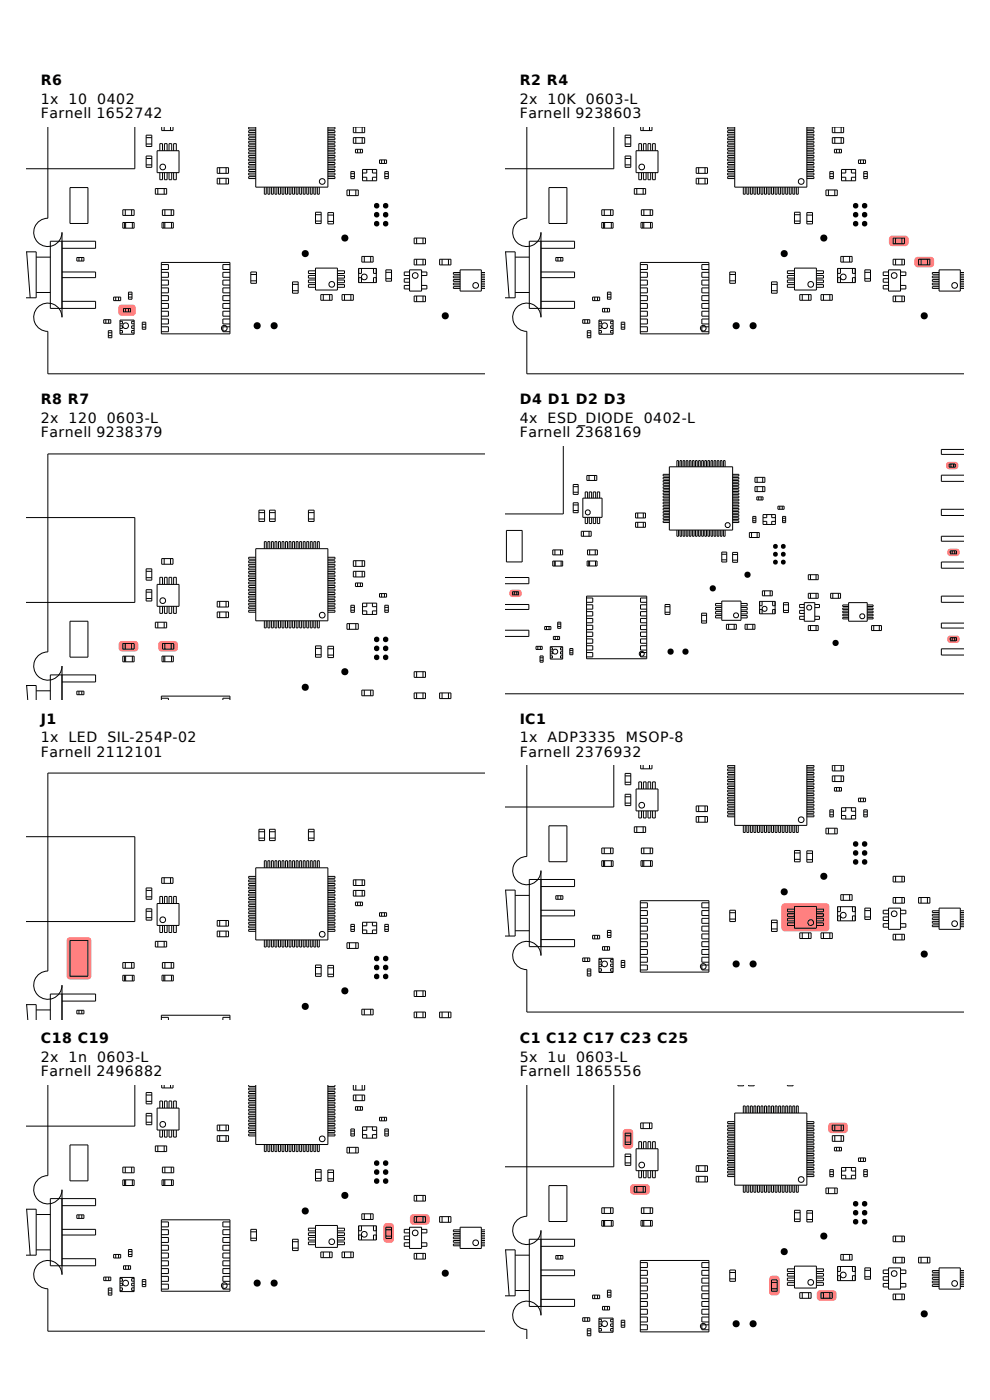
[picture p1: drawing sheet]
<svg xmlns="http://www.w3.org/2000/svg" width="210mm" height="297mm" viewBox="0 0 210 297" stroke-linecap="round" stroke-linejoin="round" font-family="sans-serif">
<defs><g id="words">
<g font-size="3">
<text x="8.7" y="18.1">R6</text>
<text x="8.7" y="22.1">1x</text>
<text x="14.6" y="22.1">10</text>
<text x="20.6" y="22.1">0402</text>
<text x="110.3" y="18.1">R2 R4</text>
<text x="110.3" y="22.1">2x</text>
<text x="116.2" y="22.1">10K 0603-L</text>
<text x="8.7" y="25.1">Farnell 1652742</text>
<text x="110.3" y="25.1">Farnell 9238603</text>
<text x="8.7" y="85.8">R8 R7</text>
<text x="8.7" y="89.8">2x</text>
<text x="14.6" y="89.8">120</text>
<text x="22.6" y="89.8">0603-L</text>
<text x="110.3" y="85.8">D4 D1 D2 D3</text>
<text x="110.3" y="89.8">4x</text>
<text x="116.2" y="89.8">ESD_DIODE</text>
<text x="136.6" y="89.8">0402-L</text>
<text x="8.7" y="92.8">Farnell 9238379</text>
<text x="110.3" y="92.8">Farnell 2368169</text>
<text x="8.7" y="153.5">J1</text>
<text x="110.3" y="153.5">IC1</text>
<text x="8.7" y="157.5">1x</text>
<text x="8.7" y="160.5">Farnell 2112101</text>
<text x="14.6" y="157.5">LED</text>
<text x="22.8" y="157.5">SIL-254P-02</text>
<text x="110.3" y="157.5">1x</text>
<text x="110.3" y="160.5">Farnell 2376932</text>
<text x="116.2" y="157.5">ADP3335</text>
<text x="132.8" y="157.5">MSOP-8</text>
<text x="8.7" y="221.2">C18 C19</text>
<text x="110.3" y="221.2">C1 C12 C17 C23 C25</text>
<text x="8.7" y="225.2">2x</text>
<text x="14.6" y="225.2">1n</text>
<text x="20.6" y="225.2">0603-L</text>
<text x="110.3" y="225.2">5x</text>
<text x="116.2" y="225.2">1u</text>
<text x="122.2" y="225.2">0603-L</text>
<text x="8.7" y="228.2">Farnell 2496882</text>
<text x="110.3" y="228.2">Farnell 1865556</text>
</g>
</g></defs>
<path d="M25.3 64.8l.5-.2h2.3a.75 .75 0 0 1 .7 .8v.9a.75 .75 0 0 1-.7 .7h-2.3a.75 .75 0 0 1-.7-.7v-.9z" fill="#ff8080"/>
<g fill="none" stroke="#000" stroke-width=".21">
<path d="M10.2 27.1v19.2a3 3 0 0 0-3 3 3 3 0 0 0 3 3 3 3 0 0 0 3-3v18a3 3 0 0 0-3-3 3 3 0 0 0-3 3 3 3 0 0 0 3 3v9h92.6M14.8 39.8h3.9v7.6h-3.9zM28.6 27.1v8.7h-23M31 29.2h1.2M31 28.7h1.2v2.4h-1.2zM31 33.1h1.2v2.4h-1.2zM31 30.6h1.2M31 33.6h1.2M31 35h1.2M33.3 32h4.7v4.6h-4.7zM33.9 32v-1.5h.6v1.5M33.9 36.6v1.5h.6v-1.5"/>
<path d="M34.3 27.1v.6h2.4v-.6M34.8 27.1v.6M34.9 36.6v1.5h.6v-1.5M34.9 32v-1.5h.6v1.5M35.9 36.6v1.5h.5v-1.5M35.9 32v-1.5h.5v1.5M36.2 27.1v.6M36.8 36.6v1.5h.6v-1.5M36.8 32v-1.5h.6v1.5M46.1 35.6h2.4v1.2h-2.4zM46.1 37.8h2.4v1.2h-2.4zM46.6 35.6v1.2"/>
<path d="M46.6 37.8v1.2M48 35.6v1.2M48 37.8v1.2M52.8 27.1v.3h1.5M54.3 27.1v12.6h15.3v-12.6M54.3 37.5h-1.5v.4h1.5M54.3 36.7h-1.5v.4h1.5M54.3 36h-1.5v.4h1.5M54.3 35.2h-1.5v.4h1.5M54.3 34.5h-1.5v.4h1.5M54.3 33.7h-1.5v.4h1.5M54.3 33h-1.5v.4h1.5"/>
<path d="M54.3 32.2h-1.5v.4h1.5M54.3 31.5h-1.5v.4h1.5M54.3 30.7h-1.5v.4h1.5M54.3 30h-1.5v.4h1.5M54.3 29.2h-1.5v.4h1.5M54.3 28.5h-1.5v.4h1.5M54.3 27.7h-1.5v.4h1.5M56.1 39.7v1.5h.4v-1.5M56.8 39.7v1.5h.4v-1.5M57.6 39.7v1.5h.4v-1.5M58.3 39.7v1.5h.4v-1.5M59.1 39.7v1.5h.4v-1.5"/>
<path d="M59.8 39.7v1.5h.4v-1.5M60.6 39.7v1.5h.4v-1.5M61.3 39.7v1.5h.4v-1.5M62.1 39.7v1.5h.4v-1.5M62.8 39.7v1.5h.4v-1.5M63.6 39.7v1.5h.4v-1.5M64.3 39.7v1.5h.4v-1.5M65.1 39.7v1.5h.4v-1.5M65.8 39.7v1.5h.4v-1.5M66.6 39.7v1.5h.4v-1.5M67.3 39.7v1.5h.4v-1.5M69.6 37.5h1.5v.4h-1.5"/>
<path d="M69.6 27.7h1.5v.4h-1.5M69.6 28.5h1.5v.4h-1.5M69.6 29.2h1.5v.4h-1.5M69.6 30h1.5v.4h-1.5M69.6 30.7h1.5v.4h-1.5M69.6 31.5h1.5v.4h-1.5M69.6 32.2h1.5v.4h-1.5M69.6 33h1.5v.4h-1.5M69.6 33.7h1.5v.4h-1.5M69.6 34.5h1.5v.4h-1.5M69.6 35.2h1.5v.4h-1.5M69.6 36h1.5v.4h-1.5"/>
<path d="M69.6 36.7h1.5v.4h-1.5M71.1 27.1v.3h-1.5M74.4 36.4h.8v1.5h-.8zM74.4 37.5h.8M74.4 36.9h.8M75 29.2h2.4v1.2h-2.4zM75 27.1v1.1h2.4v-1.1M75.4 31.7h1.5v.7h-1.5zM75.5 27.1v1.1M75.5 29.2v1.2M75.9 31.7v.7M76.5 31.7v.7"/>
<path d="M76.8 27.1v1.1M76.8 29.2v1.2M76.9 36h3v2.4h-3zM76.9 37.6h.9v.8M77.8 36v.7h-.9M79 36v.7h.9M79.9 37.6h-.9v.8M80.5 33.9h1.5v.8h-1.5zM81 33.9v.8M81.6 33.9v.8M81.6 36.4h.8v1.5h-.8zM81.6 37.5h.8"/>
<path d="M81.6 36.9h.8M5.6 53.4h2.1v9.8h-2.1M5.7 53.4l.7 9.8M7.7 54.6h3M13.2 57.7h7.1v1.2h-7.1M13.2 52.7h7.1v-1.5h-9.6v14.2h9.6v-1.5h-7.1M16.3 54.6h1.5v.8h-1.5zM16.8 54.6v.8M17.4 54.6v.8M26.1 47.2h2.4v1.2h-2.4zM26.1 44.5h2.4v1.2h-2.4zM26.4 47.2v1.2"/>
<path d="M26.6 44.5v1.2M26.7 47.2v1.2M27.9 44.5v1.2M28.1 47.2v1.2M33 40h2.4v1.2h-2.4zM33.5 40v1.2M34.2 57.8h1.5v1h-1.5M34.2 59.4h1.5v1.1h-1.5M34.2 55.7h14.6v15.1h-14.6zM34.2 56.1h1.5v1.1h-1.5M34.4 47.2h2.4v1.2h-2.4zM34.5 44.5h2.4v1.2h-2.4z"/>
<path d="M34.7 47.2v1.2M34.8 40v1.2M35 47.2v1.2M35 44.5v1.2M36.3 44.5v1.2M36.4 47.2v1.2M48.8 57.8h-1.5v1h1.5M48.8 59.4h-1.5v1.1h1.5M48.8 56.1h-1.5v1.1h1.5M53.2 57.7h1.2v2.4h-1.2zM53.2 58.2h1.2M53.2 59.6h1.2"/>
<path d="M62.1 59.8h1.2v2.4h-1.2zM66.9 45.6h1.2M66.9 46.9h1.2M66.9 45h1.2v2.4h-1.2zM66.9 56.9h4.7v4.6h-4.7zM66.9 57.5h-1.5v.5h1.5M66.9 58.4h-1.5v.6h1.5M66.9 59.4h-1.5v.6h1.5M69.6 45.1h1.2v2.4h-1.2zM69.6 47h1.2M69.6 45.6h1.2M71.6 57.5h1.5v.5h-1.5"/>
<path d="M71.6 58.4h1.5v.6h-1.5M71.6 59.4h1.5v.6h-1.5M73.6 40.3h2.4v1.2h-2.4zM74.1 40.3v1.2M75.5 40.3v1.2M76.1 58.9h.6v1.1M76.1 57h3.7v3h-3.7zM76.7 57v1h-.6M76.8 54.4h2.4v1.2h-2.4zM77.3 54.4v1.2M78.6 54.4v1.2M79.2 57v1h.6"/>
<path d="M79.8 58.9h-.6v1.1M81.9 57.3h1.2v2.4h-1.2zM81.9 59.1h1.2M81.9 57.8h1.2M86.9 57.3h2.5v4.5h-2.5zM86.9 59.1h-1.1v.8h1.1M86.9 57.7h-1.1v.8h1.1M87.9 50.5h2.4v1.2h-2.4zM87.9 55h2.4v1.2h-2.4zM88.4 50.5v1.2M88.4 55v1.2M89.4 57.7h1.2v.8h-1.2"/>
<path d="M89.7 50.5v1.2M89.7 55v1.2M93.3 55h2.4v1.2h-2.4zM93.8 55v1.2M95.1 55v1.2M97.6 57.3h4.5v4.5h-4.5zM97.6 59.3h-1.4v.4h1.4M97.6 58.6h-1.4v.3h1.4M97.6 57.8h-1.4v.4h1.4M102.1 59.7h.7M102.1 59.3h.7M102.1 58.9h.7"/>
<path d="M102.1 58.6h.7M102.1 58.2h.7M102.1 57.8h.7M7.7 62.1h3M22 67.8h1.5v.8h-1.5zM22.5 67.8v.8M23 70.6h.7M23 71.2h.7M23 70.2h.7v1.5h-.7zM23.1 67.8v.8M24.1 63h1.5v.8h-1.5zM24.6 63v.8"/>
<path d="M25.2 63v.8M25.5 67.9h3v3h-3zM25.5 68.2h.5v.5h-.5M25.5 69.1h.5v.6h-.5M25.5 70.1h.5v.5h-.5M26.2 65.4h1.5v.8h-1.5zM26.7 65.4v.8M27.3 63h.7M27.3 62h.7v1.5h-.7zM27.3 65.4v.8M27.3 62.4h.7M28.5 68.2h-.6v.5h.6"/>
<path d="M28.5 69.1h-.6v.6h.6M28.5 70.1h-.6v.5h.6M30.2 69.4h.7M30.2 68.8h.7M30.2 68.4h.7v1.5h-.7zM34.2 62.7h1.5v1.1h-1.5M34.2 69.3h1.5v1.1h-1.5M34.2 67.7h1.5v1h-1.5M34.2 66h1.5v1.1h-1.5M34.2 64.4h1.5v1h-1.5M34.2 61.1h1.5v1h-1.5M48.8 62.7h-1.5v1.1h1.5"/>
<path d="M48.8 69.3h-1.5v1.1h1.5M48.8 61.1h-1.5v1h1.5M48.8 64.4h-1.5v1h1.5M48.8 66h-1.5v1.1h1.5M48.8 67.7h-1.5v1h1.5M62.1 60.3h1.2M62.1 61.7h1.2M66.9 60.4h-1.5v.6h1.5M68.1 62.5h2.4v1.2h-2.4zM68.6 62.5v1.2M69.9 62.5v1.2M71.6 60.4h1.5v.6h-1.5"/>
<path d="M72.6 62.5h2.4v1.2h-2.4zM73.1 62.5v1.2M74.4 62.5v1.2M86.9 60.6h-1.1v.7h1.1M87.9 62.8h2.4v1.2h-2.4zM88.4 62.8v1.2M89.4 60.6h1.2v.7h-1.2M89.7 62.8v1.2M97.6 60.1h-1.4v.3h1.4M97.6 60.8h-1.4v.4h1.4M102.1 60.1h.7M102.1 61.2h.7"/>
<path d="M102.1 60.8h.7M102.1 60.4h.7"/>
<circle cx="34.5" cy="35.4" r=".6"/>
<circle cx="68.4" cy="38.5" r=".6"/>
<circle cx="77.3" cy="58.8" r=".6"/>
<circle cx="88.1" cy="58.5" r=".6"/>
<circle cx="26.6" cy="69.1" r=".6"/>
<circle cx="47.6" cy="69.6" r=".6"/>
<circle cx="70.4" cy="60.3" r=".6"/>
<circle cx="100.9" cy="60.6" r=".6"/>
</g>
<g fill="#000">
<circle cx="64.8" cy="53.8" r=".76"/>
<circle cx="73.2" cy="50.5" r=".76"/>
<circle cx="79.9" cy="45.6" r=".6"/>
<circle cx="79.9" cy="43.7" r=".6"/>
<circle cx="79.9" cy="47.5" r=".59"/>
<circle cx="81.8" cy="45.6" r=".6"/>
<circle cx="81.8" cy="43.7" r=".6"/>
<circle cx="81.8" cy="47.5" r=".59"/>
<circle cx="54.6" cy="69.1" r=".76"/>
<circle cx="58.2" cy="69.1" r=".76"/>
<circle cx="94.5" cy="67" r=".76"/>
</g>
<g fill="#ff8080">
<path d="M25.4 136.2l.5-.2h2.7a.75 .75 0 0 1 .8 .7v.8a.75 .75 0 0 1-.8 .7h-2.7a.75 .75 0 0 1-.7-.7v-.8z"/>
<path d="M33.8 136.2l.5-.2h2.7a.75 .75 0 0 1 .8 .7v.8a.75 .75 0 0 1-.8 .7h-2.7a.75 .75 0 0 1-.7-.7v-.8z"/>
</g>
<g fill="none" stroke="#000" stroke-width=".21">
<path d="M102.8 96.3h-92.6v42a3 3 0 0 0-3 3 3 3 0 0 0 3 3 3 3 0 0 0 3-3v7.3M5.6 109.8h23v18h-23M34.3 118.5h2.4v1.2h-2.4zM34.8 118.5v1.2M36.2 118.5v1.2M54.3 116.4h15.3v15.3h-15.3zM54.3 119.7h-1.5v.4h1.5M54.3 119h-1.5v.4h1.5M54.3 118.2h-1.5v.4h1.5M54.9 110.1h1.2M54.9 108.8h1.2M54.9 108.2h1.2v2.4h-1.2z"/>
<path d="M56.1 116.4v-1.5h.4v1.5M56.8 116.4v-1.5h.4v1.5M57.2 110.1h1.2M57.2 108.8h1.2M57.2 108.2h1.2v2.4h-1.2zM57.6 116.4v-1.5h.4v1.5M58.3 116.4v-1.5h.4v1.5M59.1 116.4v-1.5h.4v1.5M59.8 116.4v-1.5h.4v1.5M60.6 116.4v-1.5h.4v1.5M61.3 116.4v-1.5h.4v1.5M62.1 116.4v-1.5h.4v1.5"/>
<path d="M62.8 116.4v-1.5h.4v1.5M63.6 116.4v-1.5h.4v1.5M64.3 116.4v-1.5h.4v1.5M65.1 116.4v-1.5h.4v1.5M65.4 110.1h1.2M65.4 108.8h1.2M65.4 108.2h1.2v2.4h-1.2zM65.8 116.4v-1.5h.4v1.5M66.6 116.4v-1.5h.4v1.5M67.3 116.4v-1.5h.4v1.5M69.6 118.2h1.5v.4h-1.5M69.6 119h1.5v.4h-1.5"/>
<path d="M69.6 119.7h1.5v.4h-1.5M75 119h2.4v1.2h-2.4zM75.5 119v1.2M76.8 119v1.2M14.8 131.8h3.9v7.6h-3.9zM26.1 139.2h2.4v1.2h-2.4zM26.1 136.5h2.4v1.2h-2.4zM26.4 139.2v1.2M26.6 136.5v1.2M26.7 139.2v1.2M27.9 136.5v1.2M28.1 139.2v1.2"/>
<path d="M31 121.2h1.2M31 120.7h1.2v2.4h-1.2zM31 125.1h1.2v2.4h-1.2zM31 122.6h1.2M31 125.6h1.2M31 127h1.2M33 132h2.4v1.2h-2.4zM33.3 124h4.7v4.6h-4.7zM33.5 132v1.2M33.9 124v-1.5h.6v1.5M33.9 128.6v1.5h.6v-1.5M34.4 139.2h2.4v1.2h-2.4z"/>
<path d="M34.5 136.5h2.4v1.2h-2.4zM34.7 139.2v1.2M34.8 132v1.2M34.9 128.6v1.5h.6v-1.5M34.9 124v-1.5h.6v1.5M35 139.2v1.2M35 136.5v1.2M35.9 128.6v1.5h.5v-1.5M35.9 124v-1.5h.5v1.5M36.3 136.5v1.2M36.4 139.2v1.2M36.8 128.6v1.5h.6v-1.5"/>
<path d="M36.8 124v-1.5h.6v1.5M46.1 127.6h2.4v1.2h-2.4zM46.1 129.8h2.4v1.2h-2.4zM46.6 127.6v1.2M46.6 129.8v1.2M48 127.6v1.2M48 129.8v1.2M54.3 129.5h-1.5v.4h1.5M54.3 128.7h-1.5v.4h1.5M54.3 128h-1.5v.4h1.5M54.3 127.2h-1.5v.4h1.5M54.3 126.5h-1.5v.4h1.5"/>
<path d="M54.3 125.7h-1.5v.4h1.5M54.3 125h-1.5v.4h1.5M54.3 124.2h-1.5v.4h1.5M54.3 123.5h-1.5v.4h1.5M54.3 122.7h-1.5v.4h1.5M54.3 122h-1.5v.4h1.5M54.3 121.2h-1.5v.4h1.5M54.3 120.5h-1.5v.4h1.5M56.1 131.7v1.5h.4v-1.5M56.8 131.7v1.5h.4v-1.5M57.6 131.7v1.5h.4v-1.5M58.3 131.7v1.5h.4v-1.5"/>
<path d="M59.1 131.7v1.5h.4v-1.5M59.8 131.7v1.5h.4v-1.5M60.6 131.7v1.5h.4v-1.5M61.3 131.7v1.5h.4v-1.5M62.1 131.7v1.5h.4v-1.5M62.8 131.7v1.5h.4v-1.5M63.6 131.7v1.5h.4v-1.5M64.3 131.7v1.5h.4v-1.5M65.1 131.7v1.5h.4v-1.5M65.8 131.7v1.5h.4v-1.5M66.6 131.7v1.5h.4v-1.5M66.9 137.6h1.2"/>
<path d="M66.9 138.9h1.2M66.9 137h1.2v2.4h-1.2zM67.3 131.7v1.5h.4v-1.5M69.6 137.1h1.2v2.4h-1.2zM69.6 129.5h1.5v.4h-1.5M69.6 120.5h1.5v.4h-1.5M69.6 121.2h1.5v.4h-1.5M69.6 122h1.5v.4h-1.5M69.6 122.7h1.5v.4h-1.5M69.6 123.5h1.5v.4h-1.5M69.6 124.2h1.5v.4h-1.5M69.6 125h1.5v.4h-1.5"/>
<path d="M69.6 125.7h1.5v.4h-1.5M69.6 126.5h1.5v.4h-1.5M69.6 127.2h1.5v.4h-1.5M69.6 128h1.5v.4h-1.5M69.6 128.7h1.5v.4h-1.5M69.6 139h1.2M69.6 137.6h1.2M73.6 132.3h2.4v1.2h-2.4zM74.1 132.3v1.2M74.4 129.5h.8M74.4 128.4h.8v1.5h-.8zM74.4 128.9h.8"/>
<path d="M75 121.2h2.4v1.2h-2.4zM75.4 123.7h1.5v.7h-1.5zM75.5 121.2v1.2M75.5 132.3v1.2M75.9 123.7v.7M76.5 123.7v.7M76.8 121.2v1.2M76.9 128h3v2.4h-3zM76.9 129.6h.9v.8M77.8 128v.7h-.9M79 128v.7h.9M79.9 129.6h-.9v.8"/>
<path d="M80.5 125.9h1.5v.8h-1.5zM81 125.9v.8M81.6 125.9v.8M81.6 129.5h.8M81.6 128.4h.8v1.5h-.8zM81.6 128.9h.8M5.6 145.4h2.1v3.2M5.7 145.4l.2 3.2M7.7 146.6h3M13.2 144.7h7.1v-1.5h-9.6v5.4M16.3 146.6h1.5v.8h-1.5zM16.8 146.6v.8"/>
<path d="M17.4 146.6v.8M34.2 148.6v-.9h14.6v.9M34.2 148.1h1.5v.5M48.8 148.1h-1.5v.5M76.8 146.4h2.4v1.2h-2.4zM77.3 146.4v1.2M78.6 146.4v1.2M87.9 142.5h2.4v1.2h-2.4zM87.9 147h2.4v1.2h-2.4zM88.4 142.5v1.2M88.4 147v1.2M89.7 142.5v1.2"/>
<path d="M89.7 147v1.2M93.3 147h2.4v1.2h-2.4zM93.8 147v1.2M95.1 147v1.2"/>
<circle cx="34.5" cy="127.4" r=".6"/>
<circle cx="68.4" cy="130.5" r=".6"/>
</g>
<g fill="#000">
<circle cx="79.9" cy="135.7" r=".6"/>
<circle cx="79.9" cy="137.6" r=".6"/>
<circle cx="79.9" cy="139.5" r=".6"/>
<circle cx="81.8" cy="135.7" r=".6"/>
<circle cx="81.8" cy="137.6" r=".6"/>
<circle cx="81.8" cy="139.5" r=".6"/>
<circle cx="64.8" cy="145.8" r=".76"/>
<circle cx="73.2" cy="142.5" r=".76"/>
</g>
<path d="M14.3 199l.6-.2h3.7a.75 .75 0 0 1 .8 .8v7.5a.75 .75 0 0 1-.8 .7h-3.7a.75 .75 0 0 1-.8-.7v-7.5z" fill="#ff8080"/>
<g fill="none" stroke="#000" stroke-width=".21">
<path d="M5.6 177.5h23v18h-23M54.9 177.8h1.2M54.9 176.5h1.2M54.9 175.9h1.2v2.4h-1.2zM57.2 177.8h1.2M57.2 176.5h1.2M57.2 175.9h1.2v2.4h-1.2zM65.4 177.8h1.2M65.4 176.5h1.2M65.4 175.9h1.2v2.4h-1.2zM102.8 164h-92.6v42a3 3 0 0 0-3 3 3 3 0 0 0 3 3 3 3 0 0 0 3-3v7.3M14.8 199.5h3.9v7.6h-3.9z"/>
<path d="M31 188.9h1.2M31 188.4h1.2v2.4h-1.2zM31 192.8h1.2v2.4h-1.2zM31 190.3h1.2M31 193.3h1.2M31 194.7h1.2M33 199.7h2.4v1.2h-2.4zM33.3 191.7h4.7v4.6h-4.7zM33.5 199.7v1.2M33.9 191.7v-1.5h.6v1.5M33.9 196.3v1.5h.6v-1.5M34.3 186.2h2.4v1.2h-2.4z"/>
<path d="M34.8 186.2v1.2M34.8 199.7v1.2M34.9 196.3v1.5h.6v-1.5M34.9 191.7v-1.5h.6v1.5M35.9 196.3v1.5h.5v-1.5M35.9 191.7v-1.5h.5v1.5M36.2 186.2v1.2M36.8 196.3v1.5h.6v-1.5M36.8 191.7v-1.5h.6v1.5M46.1 195.3h2.4v1.2h-2.4zM46.1 197.5h2.4v1.3h-2.4zM46.6 195.3v1.2"/>
<path d="M46.6 197.5v1.3M48 195.3v1.2M48 197.5v1.3M54.3 184.1h15.3v15.3h-15.3zM54.3 197.2h-1.5v.4h1.5M54.3 196.4h-1.5v.5h1.5M54.3 195.7h-1.5v.4h1.5M54.3 194.9h-1.5v.5h1.5M54.3 194.2h-1.5v.4h1.5M54.3 193.4h-1.5v.5h1.5M54.3 192.7h-1.5v.4h1.5M54.3 191.9h-1.5v.5h1.5"/>
<path d="M54.3 191.2h-1.5v.4h1.5M54.3 190.4h-1.5v.5h1.5M54.3 189.7h-1.5v.4h1.5M54.3 188.9h-1.5v.5h1.5M54.3 188.2h-1.5v.4h1.5M54.3 187.4h-1.5v.5h1.5M54.3 186.7h-1.5v.4h1.5M54.3 185.9h-1.5v.5h1.5M56.1 199.4v1.5h.4v-1.5M56.1 184.1v-1.5h.4v1.5M56.8 199.4v1.5h.4v-1.5M56.8 184.1v-1.5h.4v1.5"/>
<path d="M57.6 199.4v1.5h.4v-1.5M57.6 184.1v-1.5h.4v1.5M58.3 199.4v1.5h.4v-1.5M58.3 184.1v-1.5h.4v1.5M59.1 199.4v1.5h.4v-1.5M59.1 184.1v-1.5h.4v1.5M59.8 199.4v1.5h.4v-1.5M59.8 184.1v-1.5h.4v1.5M60.6 199.4v1.5h.4v-1.5M60.6 184.1v-1.5h.4v1.5M61.3 199.4v1.5h.4v-1.5M61.3 184.1v-1.5h.4v1.5"/>
<path d="M62.1 199.4v1.5h.4v-1.5M62.1 184.1v-1.5h.4v1.5M62.8 199.4v1.5h.4v-1.5M62.8 184.1v-1.5h.4v1.5M63.6 199.4v1.5h.4v-1.5M63.6 184.1v-1.5h.4v1.5M64.3 199.4v1.5h.4v-1.5M64.3 184.1v-1.5h.4v1.5M65.1 199.4v1.5h.4v-1.5M65.1 184.1v-1.5h.4v1.5M65.8 199.4v1.5h.4v-1.5M65.8 184.1v-1.5h.4v1.5"/>
<path d="M66.6 199.4v1.5h.4v-1.5M66.6 184.1v-1.5h.4v1.5M67.3 199.4v1.5h.4v-1.5M67.3 184.1v-1.5h.4v1.5M69.6 197.2h1.5v.4h-1.5M69.6 185.9h1.5v.5h-1.5M69.6 186.7h1.5v.4h-1.5M69.6 187.4h1.5v.5h-1.5M69.6 188.2h1.5v.4h-1.5M69.6 188.9h1.5v.5h-1.5M69.6 189.7h1.5v.4h-1.5M69.6 190.4h1.5v.5h-1.5"/>
<path d="M69.6 191.2h1.5v.4h-1.5M69.6 191.9h1.5v.5h-1.5M69.6 192.7h1.5v.4h-1.5M69.6 193.4h1.5v.5h-1.5M69.6 194.2h1.5v.4h-1.5M69.6 194.9h1.5v.5h-1.5M69.6 195.7h1.5v.4h-1.5M69.6 196.4h1.5v.5h-1.5M74.4 196.1h.8v1.5h-.8zM74.4 197.2h.8M74.4 196.6h.8M75 186.7h2.4v1.2h-2.4z"/>
<path d="M75 188.9h2.4v1.2h-2.4zM75.4 191.4h1.5v.7h-1.5zM75.5 186.7v1.2M75.5 188.9v1.2M75.9 191.4v.7M76.5 191.4v.7M76.8 186.7v1.2M76.8 188.9v1.2M76.9 195.7h3v2.4h-3zM76.9 197.3h.9v.8M77.8 195.7v.7h-.9M79 195.7v.7h.9"/>
<path d="M79.9 197.3h-.9v.8M80.5 193.6h1.5v.8h-1.5zM81 193.6v.8M81.6 193.6v.8M81.6 196.1h.8v1.5h-.8zM81.6 197.2h.8M81.6 196.6h.8M5.6 213.2h2.1v3.1M5.7 213.2l.2 3.1M7.7 214.3h3M13.2 212.4h7.1v-1.5h-9.6v5.4M16.3 214.4h1.5v.7h-1.5z"/>
<path d="M16.8 214.4v.7M17.4 214.4v.7M26.1 206.9h2.4v1.2h-2.4zM26.1 204.2h2.4v1.2h-2.4zM26.4 206.9v1.2M26.6 204.2v1.2M26.7 206.9v1.2M27.9 204.2v1.2M28.1 206.9v1.2M34.2 216.3v-.9h14.6v.9M34.2 215.9h1.5v.4M34.4 206.9h2.4v1.2h-2.4z"/>
<path d="M34.5 204.2h2.4v1.2h-2.4zM34.7 206.9v1.2M35 206.9v1.2M35 204.2v1.2M36.3 204.2v1.2M36.4 206.9v1.2M48.8 215.9h-1.5v.4M66.9 205.3h1.2M66.9 206.6h1.2M66.9 204.8h1.2v2.4h-1.2zM69.6 204.8h1.2v2.4h-1.2zM69.6 206.7h1.2"/>
<path d="M69.6 205.4h1.2M73.6 200h2.4v1.2h-2.4zM74.1 200v1.2M75.5 200v1.2M76.8 214.1h2.4v1.2h-2.4zM77.3 214.1v1.2M78.6 214.1v1.2M87.9 210.2h2.4v1.2h-2.4zM87.9 214.7h2.4v1.2h-2.4zM88.4 210.2v1.2M88.4 214.7v1.2M89.7 210.2v1.2"/>
<path d="M89.7 214.7v1.2M93.3 214.7h2.4v1.2h-2.4zM93.8 214.7v1.2M95.1 214.7v1.2"/>
<circle cx="34.5" cy="195.2" r=".6"/>
<circle cx="68.4" cy="198.2" r=".6"/>
</g>
<g fill="#000">
<circle cx="64.8" cy="213.5" r=".76"/>
<circle cx="73.2" cy="210.2" r=".76"/>
<circle cx="79.9" cy="207.2" r=".6"/>
<circle cx="79.9" cy="205.3" r=".6"/>
<circle cx="79.9" cy="203.4" r=".6"/>
<circle cx="81.8" cy="205.3" r=".6"/>
<circle cx="81.8" cy="207.2" r=".6"/>
<circle cx="81.8" cy="203.4" r=".6"/>
</g>
<g fill="#ff8080">
<path d="M87.2 257.8l.5-.2h2.7a.75 .75 0 0 1 .8 .8v.7a.75 .75 0 0 1-.8 .8h-2.7a.75 .75 0 0 1-.7-.8v-.7z"/>
<path d="M81.6 259.7a1.45 1.45 0 0 1 1.9 .2l.1 3a.75 .75 0 0 1-.8 .8h-.7a.75 .75 0 0 1-.8-.8v-2.7z"/>
</g>
<g fill="none" stroke="#000" stroke-width=".21">
<path d="M10.2 230.2v19.2a3 3 0 0 0-3 3 3 3 0 0 0 3 3 3 3 0 0 0 3-3v18a3 3 0 0 0-3-3 3 3 0 0 0-3 3 3 3 0 0 0 3 3v9h92.6M28.6 230.2v8.7h-23M31 232.3h1.2M31 231.8h1.2v2.4h-1.2zM31 236.2h1.2v2.4h-1.2zM31 233.7h1.2M31 236.8h1.2M31 238.1h1.2M33.3 235.1h4.7v4.7h-4.7zM33.9 235.1v-1.5h.6v1.5M33.9 239.8v1.5h.6v-1.5M34.3 230.2v.6h2.4v-.6"/>
<path d="M34.8 230.2v.6M34.9 239.8v1.5h.6v-1.5M34.9 235.1v-1.5h.6v1.5M35.9 239.8v1.5h.5v-1.5M35.9 235.1v-1.5h.5v1.5M36.2 230.2v.6M36.8 239.8v1.5h.6v-1.5M36.8 235.1v-1.5h.6v1.5M46.1 238.7h2.4v1.2h-2.4zM46.6 238.7v1.2M48 238.7v1.2M52.8 230.2v.3h1.5"/>
<path d="M54.3 230.2v12.6h15.3v-12.6M54.3 239.9h-1.5v.4h1.5M54.3 239.1h-1.5v.4h1.5M54.3 238.4h-1.5v.4h1.5M54.3 237.6h-1.5v.4h1.5M54.3 236.9h-1.5v.4h1.5M54.3 236.1h-1.5v.4h1.5M54.3 235.4h-1.5v.4h1.5M54.3 234.6h-1.5v.4h1.5M54.3 233.9h-1.5v.4h1.5M54.3 233.1h-1.5v.4h1.5M54.3 232.4h-1.5v.4h1.5"/>
<path d="M54.3 231.6h-1.5v.4h1.5M54.3 230.9h-1.5v.4h1.5M69.6 230.9h1.5v.4h-1.5M69.6 231.6h1.5v.4h-1.5M69.6 232.4h1.5v.4h-1.5M69.6 233.1h1.5v.4h-1.5M69.6 233.9h1.5v.4h-1.5M69.6 234.6h1.5v.4h-1.5M69.6 235.4h1.5v.4h-1.5M69.6 236.1h1.5v.4h-1.5M69.6 236.9h1.5v.4h-1.5M69.6 237.6h1.5v.4h-1.5"/>
<path d="M69.6 238.4h1.5v.4h-1.5M69.6 239.1h1.5v.4h-1.5M69.6 239.9h1.5v.4h-1.5M71.1 230.2v.3h-1.5M74.4 239.5h.8v1.5h-.8zM74.4 240h.8M75 232.3h2.4v1.2h-2.4zM75 230.2v1.1h2.4v-1.1M75.4 234.8h1.5v.8h-1.5zM75.5 230.2v1.1M75.5 232.3v1.2M75.9 234.8v.8"/>
<path d="M76.5 234.8v.8M76.8 230.2v1.1M76.8 232.3v1.2M76.9 239.1h3v2.4h-3zM77.8 239.1v.7h-.9M79 239.1v.7h.9M80.5 237.1h1.5v.7h-1.5zM81 237.1v.7M81.6 237.1v.7M81.6 239.5h.8v1.5h-.8zM81.6 240h.8M5.6 256.6h2.1v9.7h-2.1"/>
<path d="M5.7 256.6l.7 9.7M7.7 257.7h3M13.2 255.8h7.1v-1.5h-9.6v14.3h9.6v-1.5h-7.1M14.8 242.9h3.9v7.6h-3.9zM16.3 257.8h1.5v.7h-1.5zM16.8 257.8v.7M17.4 257.8v.7M26.1 250.3h2.4v1.2h-2.4zM26.1 247.6h2.4v1.2h-2.4zM26.4 250.3v1.2M26.6 247.6v1.2M26.7 250.3v1.2"/>
<path d="M27.9 247.6v1.2M28.1 250.3v1.2M33 243.1h2.4v1.2h-2.4zM33.5 243.1v1.2M34.2 258.8h14.6v15.2h-14.6zM34.2 259.3h1.5v1h-1.5M34.4 250.3h2.4v1.2h-2.4zM34.5 247.6h2.4v1.2h-2.4zM34.7 250.3v1.2M34.8 243.1v1.2M35 250.3v1.2M35 247.6v1.2"/>
<path d="M36.3 247.6v1.2M36.4 250.3v1.2M46.1 241h2.4v1.2h-2.4zM46.6 241v1.2M48 241v1.2M48.8 259.3h-1.5v1h1.5M54.3 240.6h-1.5v.4h1.5M56.1 242.8v1.5h.4v-1.5M56.8 242.8v1.5h.4v-1.5M57.6 242.8v1.5h.4v-1.5M58.3 242.8v1.5h.4v-1.5M59.1 242.8v1.5h.4v-1.5"/>
<path d="M59.8 242.8v1.5h.4v-1.5M60.6 242.8v1.5h.4v-1.5M61.3 242.8v1.5h.4v-1.5M62.1 242.8v1.5h.4v-1.5M62.8 242.8v1.5h.4v-1.5M63.6 242.8v1.5h.4v-1.5M64.3 242.8v1.5h.4v-1.5M65.1 242.8v1.5h.4v-1.5M65.8 242.8v1.5h.4v-1.5M66.6 242.8v1.5h.4v-1.5M66.9 248.7h1.2M66.9 250h1.2"/>
<path d="M66.9 248.2h1.2v2.4h-1.2zM67.3 242.8v1.5h.4v-1.5M69.6 248.2h1.2v2.4h-1.2zM69.6 240.6h1.5v.4h-1.5M69.6 250.1h1.2M69.6 248.8h1.2M73.6 243.4h2.4v1.2h-2.4zM74.1 243.4v1.2M74.4 240.6h.8M75.5 243.4v1.2M76.8 257.5h2.4v1.2h-2.4zM76.9 240.7h.9v.8"/>
<path d="M77.3 257.5v1.2M78.6 257.5v1.2M79.9 240.7h-.9v.8M81.6 240.6h.8M87.9 253.6h2.4v1.2h-2.4zM87.9 258.1h2.4v1.2h-2.4zM88.4 253.6v1.2M88.4 258.1v1.2M89.7 253.6v1.2M89.7 258.1v1.2M93.3 258.1h2.4v1.2h-2.4zM93.8 258.1v1.2"/>
<path d="M95.1 258.1v1.2M7.7 265.2h3M13.2 260.8h7.1v1.2h-7.1M22 271h1.5v.7h-1.5zM22.5 271v.7M23 273.7h.7M23 274.3h.7M23 273.3h.7v1.5h-.7zM23.1 271v.7M24.1 266.2h1.5v.7h-1.5zM24.6 266.2v.7M25.2 266.2v.7"/>
<path d="M25.5 271h3v3h-3zM25.5 271.3h.5v.5h-.5M25.5 272.3h.5v.5h-.5M25.5 273.2h.5v.6h-.5M26.2 268.6h1.5v.7h-1.5zM26.7 268.6v.7M27.3 266.2h.7M27.3 265.1h.7v1.5h-.7zM27.3 268.6v.7M27.3 265.6h.7M28.5 271.3h-.6v.5h.6M28.5 272.3h-.6v.5h.6"/>
<path d="M28.5 273.2h-.6v.6h.6M30.2 272.5h.7M30.2 271.9h.7M30.2 271.5h.7v1.5h-.7zM34.2 260.9h1.5v1.1h-1.5M34.2 265.9h1.5v1h-1.5M34.2 262.6h1.5v1h-1.5M34.2 272.5h1.5v1h-1.5M34.2 270.8h1.5v1.1h-1.5M34.2 269.2h1.5v1h-1.5M34.2 267.5h1.5v1.1h-1.5M34.2 264.2h1.5v1.1h-1.5"/>
<path d="M48.8 260.9h-1.5v1.1h1.5M48.8 265.9h-1.5v1h1.5M48.8 262.6h-1.5v1h1.5M48.8 272.5h-1.5v1h1.5M48.8 264.2h-1.5v1.1h1.5M48.8 267.5h-1.5v1.1h1.5M48.8 269.2h-1.5v1h1.5M48.8 270.8h-1.5v1.1h1.5M53.2 260.8h1.2v2.4h-1.2zM53.2 261.4h1.2M53.2 262.7h1.2M62.1 262.9h1.2v2.4h-1.2z"/>
<path d="M62.1 263.5h1.2M62.1 264.8h1.2M66.9 260h4.7v4.7h-4.7zM66.9 263.5h-1.5v.6h1.5M66.9 260.6h-1.5v.6h1.5M66.9 261.6h-1.5v.5h1.5M66.9 262.5h-1.5v.6h1.5M68.1 265.6h2.4v1.2h-2.4zM68.6 265.6v1.2M69.9 265.6v1.2M71.6 260.6h1.5v.6h-1.5M71.6 261.6h1.5v.5h-1.5"/>
<path d="M71.6 262.5h1.5v.6h-1.5M71.6 263.5h1.5v.6h-1.5M72.6 265.6h2.4v1.2h-2.4zM73.1 265.6v1.2M74.4 265.6v1.2M76.1 262h.6v1.1M76.1 260.1h3.7v3h-3.7zM76.7 260.1v1h-.6M79.2 260.1v1h.6M79.8 262h-.6v1.1M81.9 260.4h1.2v2.4h-1.2zM81.9 262.3h1.2"/>
<path d="M81.9 260.9h1.2M86.9 260.4h2.5v4.5h-2.5zM86.9 262.3h-1.1v.7h1.1M86.9 260.8h-1.1v.8h1.1M86.9 263.7h-1.1v.7h1.1M87.9 265.9h2.4v1.2h-2.4zM88.4 265.9v1.2M89.4 260.8h1.2v.8h-1.2M89.4 263.7h1.2v.7h-1.2M89.7 265.9v1.2M97.6 260.4h4.5v4.5h-4.5zM97.6 262.4h-1.4v.4h1.4"/>
<path d="M97.6 263.9h-1.4v.4h1.4M97.6 263.2h-1.4v.4h1.4M97.6 261.7h-1.4v.4h1.4M97.6 260.9h-1.4v.4h1.4M102.1 262.8h.7M102.1 264.3h.7M102.1 263.9h.7M102.1 263.6h.7M102.1 263.2h.7M102.1 262.4h.7M102.1 262.1h.7M102.1 261.7h.7"/>
<path d="M102.1 261.3h.7M102.1 260.9h.7"/>
<circle cx="34.5" cy="238.6" r=".6"/>
<circle cx="68.4" cy="241.6" r=".6"/>
<circle cx="26.6" cy="272.2" r=".6"/>
<circle cx="47.6" cy="272.8" r=".6"/>
<circle cx="70.4" cy="263.5" r=".6"/>
<circle cx="77.3" cy="261.9" r=".6"/>
<circle cx="88.1" cy="261.6" r=".6"/>
<circle cx="100.9" cy="263.7" r=".6"/>
</g>
<g fill="#000">
<circle cx="64.8" cy="256.9" r=".76"/>
<circle cx="73.2" cy="253.6" r=".76"/>
<circle cx="79.9" cy="250.6" r=".6"/>
<circle cx="79.9" cy="248.7" r=".6"/>
<circle cx="79.9" cy="246.8" r=".6"/>
<circle cx="81.8" cy="250.6" r=".6"/>
<circle cx="81.8" cy="248.7" r=".6"/>
<circle cx="81.8" cy="246.8" r=".6"/>
<circle cx="54.6" cy="272.2" r=".76"/>
<circle cx="58.2" cy="272.2" r=".76"/>
<circle cx="94.5" cy="270.1" r=".76"/>
</g>
<g fill="#ff8080">
<path d="M188.8 50.2l.5-.2h2.7a.75 .75 0 0 1 .8 .7v.8a.75 .75 0 0 1-.8 .7h-2.7a.75 .75 0 0 1-.7-.7v-.8z"/>
<path d="M194.2 54.7l.5-.2h2.7a.75 .75 0 0 1 .8 .7v.8a.75 .75 0 0 1-.8 .7h-2.7a.75 .75 0 0 1-.7-.7v-.8z"/>
</g>
<g fill="none" stroke="#000" stroke-width=".21">
<path d="M111.8 27.1v19.2a3 3 0 0 0-3 3 3 3 0 0 0 3 3 3 3 0 0 0 3-3v18a3 3 0 0 0-3-3 3 3 0 0 0-3 3 3 3 0 0 0 3 3v9h92.6M116.5 39.8h3.8v7.6h-3.8zM130.2 27.1v8.7h-23M132.6 29.2h1.2M132.6 28.7h1.2v2.4h-1.2zM132.6 33.1h1.2v2.4h-1.2zM132.6 30.6h1.2M132.6 33.6h1.2M132.6 35h1.2M134.9 32h4.7v4.6h-4.7zM135.5 32v-1.5h.6v1.5M135.5 36.6v1.5h.6v-1.5"/>
<path d="M135.9 27.1v.6h2.4v-.6M136.4 27.1v.6M136.5 36.6v1.5h.6v-1.5M136.5 32v-1.5h.6v1.5M137.5 36.6v1.5h.5v-1.5M137.5 32v-1.5h.5v1.5M137.8 27.1v.6M138.4 36.6v1.5h.6v-1.5M138.4 32v-1.5h.6v1.5M147.7 35.6h2.4v1.2h-2.4zM147.7 37.8h2.4v1.2h-2.4zM148.2 35.6v1.2"/>
<path d="M148.2 37.8v1.2M149.6 35.6v1.2M149.6 37.8v1.2M154.4 27.1v.3h1.5M155.9 27.1v12.6h15.3v-12.6M155.9 37.5h-1.5v.4h1.5M155.9 36.7h-1.5v.4h1.5M155.9 36h-1.5v.4h1.5M155.9 35.2h-1.5v.4h1.5M155.9 34.5h-1.5v.4h1.5M155.9 33.7h-1.5v.4h1.5M155.9 33h-1.5v.4h1.5"/>
<path d="M155.9 32.2h-1.5v.4h1.5M155.9 31.5h-1.5v.4h1.5M155.9 30.7h-1.5v.4h1.5M155.9 30h-1.5v.4h1.5M155.9 29.2h-1.5v.4h1.5M155.9 28.5h-1.5v.4h1.5M155.9 27.7h-1.5v.4h1.5M157.7 39.7v1.5h.4v-1.5M158.4 39.7v1.5h.4v-1.5M159.2 39.7v1.5h.4v-1.5M159.9 39.7v1.5h.4v-1.5M160.7 39.7v1.5h.4v-1.5"/>
<path d="M161.4 39.7v1.5h.4v-1.5M162.2 39.7v1.5h.4v-1.5M162.9 39.7v1.5h.4v-1.5M163.7 39.7v1.5h.4v-1.5M164.4 39.7v1.5h.4v-1.5M165.2 39.7v1.5h.4v-1.5M165.9 39.7v1.5h.4v-1.5M166.7 39.7v1.5h.4v-1.5M167.4 39.7v1.5h.4v-1.5M168.2 39.7v1.5h.4v-1.5M168.9 39.7v1.5h.4v-1.5M171.2 37.5h1.5v.4h-1.5"/>
<path d="M171.2 27.7h1.5v.4h-1.5M171.2 28.5h1.5v.4h-1.5M171.2 29.2h1.5v.4h-1.5M171.2 30h1.5v.4h-1.5M171.2 30.7h1.5v.4h-1.5M171.2 31.5h1.5v.4h-1.5M171.2 32.2h1.5v.4h-1.5M171.2 33h1.5v.4h-1.5M171.2 33.7h1.5v.4h-1.5M171.2 34.5h1.5v.4h-1.5M171.2 35.2h1.5v.4h-1.5M171.2 36h1.5v.4h-1.5"/>
<path d="M171.2 36.7h1.5v.4h-1.5M172.7 27.1v.3h-1.5M176 36.4h.8v1.5h-.8zM176 37.5h.8M176 36.9h.8M176.6 29.2h2.4v1.2h-2.4zM176.6 27.1v1.1h2.4v-1.1M177 31.7h1.5v.7h-1.5zM177.1 27.1v1.1M177.1 29.2v1.2M177.5 31.7v.7M178.1 31.7v.7"/>
<path d="M178.4 27.1v1.1M178.4 29.2v1.2M178.5 36h3v2.4h-3zM178.5 37.6h.9v.8M179.4 36v.7h-.9M180.6 36v.7h.9M181.5 37.6h-.9v.8M182.1 33.9h1.5v.8h-1.5zM182.6 33.9v.8M183.2 33.9v.8M183.2 36.4h.8v1.5h-.8zM183.2 37.5h.8"/>
<path d="M183.2 36.9h.8M107.2 53.4h2.1v9.8h-2.1M107.3 53.4l.7 9.8M109.3 54.6h3M114.8 57.7h7.1v1.2h-7.1M114.8 52.7h7.1v-1.5h-9.6v14.2h9.6v-1.5h-7.1M117.9 54.6h1.5v.8h-1.5zM118.4 54.6v.8M119 54.6v.8M127.7 47.2h2.4v1.2h-2.4zM127.7 44.5h2.4v1.2h-2.4zM128 47.2v1.2"/>
<path d="M128.2 44.5v1.2M128.3 47.2v1.2M129.5 44.5v1.2M129.7 47.2v1.2M134.6 40h2.4v1.2h-2.4zM135.1 40v1.2M135.8 57.8h1.5v1h-1.5M135.8 59.4h1.5v1.1h-1.5M135.8 55.7h14.6v15.1h-14.6zM135.8 56.1h1.5v1.1h-1.5M136 47.2h2.4v1.2h-2.4zM136.1 44.5h2.4v1.2h-2.4z"/>
<path d="M136.4 47.2v1.2M136.4 40v1.2M136.6 47.2v1.2M136.6 44.5v1.2M137.9 44.5v1.2M138 47.2v1.2M150.4 57.8h-1.5v1h1.5M150.4 59.4h-1.5v1.1h1.5M150.4 56.1h-1.5v1.1h1.5M154.8 57.7h1.2v2.4h-1.2zM154.8 58.2h1.2M154.8 59.6h1.2"/>
<path d="M163.7 59.8h1.2v2.4h-1.2zM168.5 45.6h1.2M168.5 46.9h1.2M168.5 45h1.2v2.4h-1.2zM168.5 56.9h4.7v4.6h-4.7zM168.5 57.5h-1.5v.5h1.5M168.5 58.4h-1.5v.6h1.5M168.5 59.4h-1.5v.6h1.5M171.2 45.1h1.2v2.4h-1.2zM171.2 47h1.2M171.2 45.6h1.2M173.2 57.5h1.5v.5h-1.5"/>
<path d="M173.2 58.4h1.5v.6h-1.5M173.2 59.4h1.5v.6h-1.5M175.2 40.3h2.4v1.2h-2.4zM175.7 40.3v1.2M177.1 40.3v1.2M177.7 58.9h.6v1.1M177.7 57h3.7v3h-3.7zM178.3 57v1h-.6M178.4 54.4h2.4v1.2h-2.4zM178.9 54.4v1.2M180.2 54.4v1.2M180.8 57v1h.6"/>
<path d="M181.4 58.9h-.6v1.1M183.5 57.3h1.2v2.4h-1.2zM183.5 59.1h1.2M183.5 57.8h1.2M188.5 57.3h2.5v4.5h-2.5zM188.5 59.1h-1.1v.8h1.1M188.5 57.7h-1.1v.8h1.1M189.5 50.5h2.4v1.2h-2.4zM189.5 55h2.4v1.2h-2.4zM190 50.5v1.2M190 55v1.2M191 57.7h1.2v.8h-1.2"/>
<path d="M191.3 50.5v1.2M191.3 55v1.2M194.9 55h2.4v1.2h-2.4zM195.4 55v1.2M196.7 55v1.2M199.2 57.3h4.5v4.5h-4.5zM199.2 59.3h-1.4v.4h1.4M199.2 58.6h-1.4v.3h1.4M199.2 57.8h-1.4v.4h1.4M203.7 59.7h.7M203.7 59.3h.7M203.7 58.9h.7"/>
<path d="M203.7 58.6h.7M203.7 58.2h.7M203.7 57.8h.7M109.3 62.1h3M123.6 67.8h1.5v.8h-1.5zM124.1 67.8v.8M124.6 70.6h.7M124.6 71.2h.7M124.6 70.2h.7v1.5h-.7zM124.7 67.8v.8M125.7 63h1.5v.8h-1.5zM126.2 63v.8"/>
<path d="M126.8 63v.8M127.1 67.9h3v3h-3zM127.1 68.2h.5v.5h-.5M127.1 69.1h.5v.6h-.5M127.1 70.1h.5v.5h-.5M127.8 65.4h1.5v.8h-1.5zM128.3 65.4v.8M128.9 63h.7M128.9 62h.7v1.5h-.7zM128.9 65.4v.8M128.9 62.4h.7M130.1 68.2h-.6v.5h.6"/>
<path d="M130.1 69.1h-.6v.6h.6M130.1 70.1h-.6v.5h.6M131.8 69.4h.7M131.8 68.8h.7M131.8 68.4h.7v1.5h-.7zM135.8 62.7h1.5v1.1h-1.5M135.8 69.3h1.5v1.1h-1.5M135.8 67.7h1.5v1h-1.5M135.8 66h1.5v1.1h-1.5M135.8 64.4h1.5v1h-1.5M135.8 61.1h1.5v1h-1.5M150.4 62.7h-1.5v1.1h1.5"/>
<path d="M150.4 69.3h-1.5v1.1h1.5M150.4 61.1h-1.5v1h1.5M150.4 64.4h-1.5v1h1.5M150.4 66h-1.5v1.1h1.5M150.4 67.7h-1.5v1h1.5M163.7 60.3h1.2M163.7 61.7h1.2M168.5 60.4h-1.5v.6h1.5M169.7 62.5h2.4v1.2h-2.4zM170.2 62.5v1.2M171.5 62.5v1.2M173.2 60.4h1.5v.6h-1.5"/>
<path d="M174.2 62.5h2.4v1.2h-2.4zM174.7 62.5v1.2M176 62.5v1.2M188.5 60.6h-1.1v.7h1.1M189.5 62.8h2.4v1.2h-2.4zM190 62.8v1.2M191 60.6h1.2v.7h-1.2M191.3 62.8v1.2M199.2 60.1h-1.4v.3h1.4M199.2 60.8h-1.4v.4h1.4M203.7 60.1h.7M203.7 61.2h.7"/>
<path d="M203.7 60.8h.7M203.7 60.4h.7"/>
<circle cx="136.1" cy="35.4" r=".6"/>
<circle cx="170" cy="38.5" r=".6"/>
<circle cx="178.9" cy="58.8" r=".6"/>
<circle cx="189.7" cy="58.5" r=".6"/>
<circle cx="128.3" cy="69.1" r=".6"/>
<circle cx="149.2" cy="69.6" r=".6"/>
<circle cx="172" cy="60.3" r=".6"/>
<circle cx="202.5" cy="60.6" r=".6"/>
</g>
<g fill="#000">
<circle cx="166.4" cy="53.8" r=".76"/>
<circle cx="174.8" cy="50.5" r=".76"/>
<circle cx="181.5" cy="45.6" r=".6"/>
<circle cx="181.5" cy="43.7" r=".6"/>
<circle cx="181.5" cy="47.5" r=".59"/>
<circle cx="183.4" cy="45.6" r=".6"/>
<circle cx="183.4" cy="43.7" r=".6"/>
<circle cx="183.4" cy="47.5" r=".59"/>
<circle cx="156.2" cy="69.1" r=".76"/>
<circle cx="159.8" cy="69.1" r=".76"/>
<circle cx="196.1" cy="67" r=".76"/>
</g>
<g fill="#ff8080">
<path d="M201.1 135l.5-.2h1.3a.8 .8 0 0 1 .7 .8 .8 .8 0 0 1-.7 .8h-1.3a.81 .81 0 0 1-.7-.5 .81 .81 0 0 1 .2-.9z"/>
<path d="M201.1 116.6l.5-.2h1.3a.8 .8 0 0 1 .7 .8 .8 .8 0 0 1-.7 .8h-1.3a.81 .81 0 0 1-.7-.6 .81 .81 0 0 1 .2-.8z"/>
<path d="M200.9 98.2l.4-.2h1.4a.8 .8 0 0 1 .6 .8 .8 .8 0 0 1-.6 .8h-1.4a.81 .81 0 0 1-.6-.6 .81 .81 0 0 1 .2-.8z"/>
<path d="M108.2 125.3l.5-.2h1.3a.8 .8 0 0 1 .7 .8 .8 .8 0 0 1-.7 .8h-1.3a.81 .81 0 0 1-.7-.6 .81 .81 0 0 1 .2-.8z"/>
</g>
<g fill="none" stroke="#000" stroke-width=".21">
<path d="M119.5 94.8v14.2h-12.3M142 99h13.4v13.5h-13.4zM143.6 99v-1.3h.4v1.3M144.3 99v-1.3h.3v1.3M144.9 99v-1.3h.4v1.3M145.6 99v-1.3h.3v1.3M146.2 99v-1.3h.4v1.3M146.9 99v-1.3h.3v1.3M147.5 99v-1.3h.4v1.3M148.2 99v-1.3h.4v1.3M148.9 99v-1.3h.3v1.3M149.5 99v-1.3h.4v1.3"/>
<path d="M150.2 99v-1.3h.3v1.3M150.8 99v-1.3h.4v1.3M151.5 99v-1.3h.4v1.3M152.2 99v-1.3h.3v1.3M152.8 99v-1.3h.4v1.3M153.5 99v-1.3h.3v1.3M201.3 98.4h1.4v.7h-1.4zM201.7 98.4v.7M202.3 98.4v.7M204.4 95.4h-4.7v1h4.7M107.4 112.5h3.4v6.7h-3.4zM117.3 119h2.1v1.1h-2.1z"/>
<path d="M117.3 116.7h2.1v1h-2.1zM117.6 119v1.1M117.7 116.7v1M117.8 119v1.1M118.9 116.7v1M119 119v1.1M121.6 103.3h1.1M121.6 102.8h1.1v2.1h-1.1zM121.6 106.7h1.1v2.1h-1.1zM121.6 104.4h1.1M121.6 107.1h1.1M121.6 108.3h1.1"/>
<path d="M123.3 112.7h2.1v1.1h-2.1zM123.6 105.7h4.1v4.1h-4.1zM123.8 112.7v1.1M124.2 105.7v-1.3h.5v1.3M124.2 109.8v1.3h.5v-1.3M124.5 100.9h2.1v1h-2.1zM124.6 119h2.1v1.1h-2.1zM124.6 116.7h2.1v1h-2.1zM124.9 119v1.1M125 100.9v1M125 112.7v1.1M125 109.8v1.3h.5v-1.3"/>
<path d="M125 105.7v-1.3h.5v1.3M125.1 119v1.1M125.1 116.7v1M125.9 109.8v1.3h.5v-1.3M125.9 105.7v-1.3h.5v1.3M126.1 100.9v1M126.3 116.7v1M126.3 119v1.1M126.7 109.8v1.3h.5v-1.3M126.7 105.7v-1.3h.5v1.3M134.8 108.8h2.1v1.1h-2.1zM134.8 110.8h2.1v1.1h-2.1z"/>
<path d="M135.3 108.8v1.1M135.3 110.8v1.1M136.5 108.8v1.1M136.5 110.8v1.1M142 110.5h-1.3v.4h1.3M142 109.9h-1.3v.3h1.3M142 109.2h-1.3v.3h1.3M142 108.5h-1.3v.4h1.3M142 107.9h-1.3v.3h1.3M142 107.2h-1.3v.4h1.3M142 106.6h-1.3v.3h1.3M142 105.9h-1.3v.4h1.3"/>
<path d="M142 105.2h-1.3v.4h1.3M142 104.6h-1.3v.3h1.3M142 103.9h-1.3v.4h1.3M142 103.3h-1.3v.3h1.3M142 102.6h-1.3v.4h1.3M142 102h-1.3v.3h1.3M142 101.3h-1.3v.4h1.3M142 100.6h-1.3v.4h1.3M143.6 112.5v1.3h.4v-1.3M144.3 112.5v1.3h.3v-1.3M144.9 112.5v1.3h.4v-1.3M145.6 112.5v1.3h.3v-1.3"/>
<path d="M146.2 112.5v1.3h.4v-1.3M146.9 112.5v1.3h.3v-1.3M147.5 112.5v1.3h.4v-1.3M148.2 112.5v1.3h.4v-1.3M148.9 112.5v1.3h.3v-1.3M149.5 112.5v1.3h.4v-1.3M150.2 112.5v1.3h.3v-1.3M150.8 112.5v1.3h.4v-1.3M151.5 112.5v1.3h.4v-1.3M152.2 112.5v1.3h.3v-1.3M152.8 112.5v1.3h.4v-1.3M153.1 117.6h1.1"/>
<path d="M153.1 118.8h1.1M153.1 117.1h1.1v2.1h-1.1zM153.5 112.5v1.3h.3v-1.3M155.4 117.2h1.1v2.1h-1.1zM155.4 110.5h1.3v.4h-1.3M155.4 100.6h1.3v.4h-1.3M155.4 101.3h1.3v.4h-1.3M155.4 102h1.3v.3h-1.3M155.4 102.6h1.3v.4h-1.3M155.4 103.3h1.3v.3h-1.3M155.4 103.9h1.3v.4h-1.3M155.4 104.6h1.3v.3h-1.3"/>
<path d="M155.4 105.2h1.3v.4h-1.3M155.4 105.9h1.3v.4h-1.3M155.4 106.6h1.3v.3h-1.3M155.4 107.2h1.3v.4h-1.3M155.4 107.9h1.3v.3h-1.3M155.4 108.5h1.3v.4h-1.3M155.4 109.2h1.3v.3h-1.3M155.4 109.9h1.3v.3h-1.3M155.4 118.8h1.1M155.4 117.7h1.1M159 113h2.1v1h-2.1zM159.4 113v1"/>
<path d="M159.7 109.6h.7v1.3h-.7zM159.7 110.5h.7M159.7 110h.7M160.2 103.3h2.1v1h-2.1zM160.2 101.3h2.1v1h-2.1zM160.6 105.4h1.3v.7h-1.3zM160.6 101.3v1M160.6 103.3v1M160.6 113v1M161 105.4v.7M161.5 105.4v.7M161.8 101.3v1"/>
<path d="M161.8 103.3v1M161.9 109.2h2.6v2.1h-2.6zM161.9 110.6h.8v.7M162.7 109.2v.6h-.8M163.7 109.2v.6h.8M164.5 110.6h-.8v.7M165 107.4h1.3v.7h-1.3zM165.4 107.4v.7M166 107.4v.7M166 109.6h.7v1.3h-.7zM166 110.5h.7M166 110h.7"/>
<path d="M201.6 116.9h1.3v.6h-1.3zM202 116.9v.6M202.5 116.9v.6M204.4 113.8h-4.7v1h4.7M204.4 119.2h-4.7v1.4h4.7M204.4 100.8h-4.7v1.3h4.7M204.4 108.1h-4.7v1.3h4.7M107.2 128.3h5v1h-5M107.2 133.7h5v1.3h-5M107.2 122.5h5v1.3h-5M108.7 125.6h1.3v.6h-1.3zM109.1 125.6v.6"/>
<path d="M109.6 125.6v.6M113.7 137.1h1.3v.7h-1.3zM114.1 137.1v.7M114.6 139.2h.6v1.3h-.6zM114.6 139.6h.6M114.6 137.1v.7M115.6 132.9h1.3v.7h-1.3zM115.9 132.9v.7M116.5 132.9v.7M116.7 137.2h2.7v2.6h-2.7zM116.7 137.4h.5v.5h-.5M116.7 138.3h.5v.4h-.5"/>
<path d="M116.7 139.1h.5v.5h-.5M117.4 135h1.3v.7h-1.3zM117.8 135v.7M118.3 132.9h.7M118.3 132h.7v1.3h-.7zM118.3 135v.7M118.3 132.4h.7M119.4 137.4h-.5v.5h.5M119.4 138.3h-.5v.4h.5M119.4 139.1h-.5v.5h.5M120.9 138.5h.6M120.9 138h.6"/>
<path d="M120.9 137.6h.6v1.3h-.6zM124.4 128.3h1.4v.9h-1.4M124.4 132.7h1.4v.9h-1.4M124.4 126.5h12.8v13.3h-12.8zM124.4 138.5h1.4v.9h-1.4M124.4 137h1.4v.9h-1.4M124.4 135.6h1.4v.9h-1.4M124.4 134.1h1.4v.9h-1.4M124.4 131.2h1.4v.9h-1.4M124.4 129.8h1.4v.9h-1.4M124.4 126.9h1.4v.9h-1.4M137.2 128.3h-1.3v.9h1.3"/>
<path d="M137.2 132.7h-1.3v.9h1.3M137.2 138.5h-1.3v.9h1.3M137.2 126.9h-1.3v.9h1.3M137.2 129.8h-1.3v.9h1.3M137.2 131.2h-1.3v.9h1.3M137.2 134.1h-1.3v.9h1.3M137.2 135.6h-1.3v.9h1.3M137.2 137h-1.3v.9h1.3M141.1 128.3h1v2.1h-1zM141.1 128.7h1M141.1 129.9h1M148.8 130.1h1.1v2.1h-1.1z"/>
<path d="M148.8 130.6h1.1M148.8 131.7h1.1M153.1 130.6h-1.3v.5h1.3M153.1 127.5h4.1v4.1h-4.1zM153.1 128h-1.3v.5h1.3M153.1 128.9h-1.3v.5h1.3M153.1 129.7h-1.3v.5h1.3M154.1 132.5h2.1v1h-2.1zM154.6 132.5v1M155.8 132.5v1M157.2 130.6h1.3v.5h-1.3M157.2 128h1.3v.5h-1.3"/>
<path d="M157.2 128.9h1.3v.5h-1.3M157.2 129.7h1.3v.5h-1.3M158.1 132.5h2.1v1h-2.1zM158.5 132.5v1M159.7 132.5v1M161.1 129.3h.6v.9M161.1 127.6h3.3v2.6h-3.3zM161.7 127.6v.9h-.6M161.7 125.4h2.1v1h-2.1zM162.2 125.4v1M163.4 125.4v1M163.9 127.6v.9h.5"/>
<path d="M164.4 129.3h-.5v.9M166.2 127.9h1.1v2.1h-1.1zM166.2 129.5h1.1M166.2 128.3h1.1M170.6 127.9h2.3v3.9h-2.3zM170.6 129.5h-1v.7h1M170.6 128.3h-1v.6h1M170.6 130.8h-1v.6h1M171.5 121.9h2.1v1.1h-2.1zM171.5 125.9h2.1v1h-2.1zM171.5 132.7h2.1v1.1h-2.1zM171.9 121.9v1.1"/>
<path d="M171.9 125.9v1M171.9 132.7v1.1M172.9 128.3h.9v.6h-.9M172.9 130.8h.9v.6h-.9M173.1 121.9v1.1M173.1 125.9v1M173.1 132.7v1.1M176.2 125.9h2.1v1h-2.1zM176.7 125.9v1M177.9 125.9v1M180 127.9h4v3.9h-4zM180 131h-1.2v.3h1.2"/>
<path d="M180 130.3h-1.2v.4h1.2M180 129.7h-1.2v.3h1.2M180 129h-1.2v.3h1.2M180 128.4h-1.2v.3h1.2M184 131h1.2v.3h-1.2M184 128.4h1.2v.3h-1.2M184 129h1.2v.3h-1.2M184 129.7h1.2v.3h-1.2M184 130.3h1.2v.4h-1.2M184.9 132.7h2.1v1.1h-2.1zM185.4 132.7v1.1M186.5 132.7v1.1"/>
<path d="M201.6 135.3h1.3v.7h-1.3zM202 135.3v.7M202.5 135.3v.7M204.4 132.2h-4.7v1.1h4.7M204.4 126.5h-4.7v1.3h4.7M204.4 137.7h-4.7v1.3h4.7M107.2 147.2h97.2M114.6 140.1h.6"/>
<circle cx="124.7" cy="108.7" r=".53"/>
<circle cx="154.4" cy="111.4" r=".53"/>
<circle cx="117.8" cy="138.3" r=".53"/>
<circle cx="136.2" cy="138.7" r=".53"/>
<circle cx="156.2" cy="130.6" r=".53"/>
<circle cx="162.2" cy="129.2" r=".53"/>
<circle cx="171.7" cy="128.9" r=".53"/>
<circle cx="182.9" cy="130.8" r=".53"/>
</g>
<g fill="#000">
<circle cx="164.5" cy="119.3" r=".52"/>
<circle cx="164.5" cy="117.6" r=".52"/>
<circle cx="164.5" cy="115.9" r=".52"/>
<circle cx="166.2" cy="119.3" r=".52"/>
<circle cx="166.2" cy="117.6" r=".52"/>
<circle cx="166.2" cy="115.9" r=".52"/>
<circle cx="142.3" cy="138.3" r=".66"/>
<circle cx="145.4" cy="138.3" r=".66"/>
<circle cx="151.2" cy="124.8" r=".66"/>
<circle cx="158.6" cy="121.9" r=".66"/>
<circle cx="177.3" cy="136.4" r=".66"/>
</g>
<path d="M166 191.8l.5-.2h8.7a.75 .75 0 0 1 .8 .8v4.5a.75 .75 0 0 1-.8 .7h-8.7a.75 .75 0 0 1-.7-.7v-4.5z" fill="#ff8080"/>
<g fill="none" stroke="#000" stroke-width=".21">
<path d="M111.8 162.5v19.2a3 3 0 0 0-3 3 3 3 0 0 0 3 3 3 3 0 0 0 3-3v18a3 3 0 0 0-3-3 3 3 0 0 0-3 3 3 3 0 0 0 3 3v9h92.6M116.5 175.2h3.8v7.6h-3.8zM127.7 179.9h2.4v1.2h-2.4zM128.2 179.9v1.2M129.5 179.9v1.2M130.2 162.5v8.7h-23M132.6 164.6h1.2M132.6 164.1h1.2v2.4h-1.2zM132.6 168.5h1.2v2.4h-1.2zM132.6 166h1.2M132.6 169h1.2M132.6 170.4h1.2"/>
<path d="M134.6 175.4h2.4v1.2h-2.4zM134.9 167.4h4.7v4.6h-4.7zM135.1 175.4v1.2M135.5 167.4v-1.5h.6v1.5M135.5 172v1.5h.6v-1.5M135.9 162.5v.6h2.4v-.6M136.1 179.9h2.4v1.2h-2.4zM136.4 162.5v.6M136.4 175.4v1.2M136.5 172v1.5h.6v-1.5M136.5 167.4v-1.5h.6v1.5M136.6 179.9v1.2"/>
<path d="M137.5 172v1.5h.5v-1.5M137.5 167.4v-1.5h.5v1.5M137.8 162.5v.6M137.9 179.9v1.2M138.4 172v1.5h.6v-1.5M138.4 167.4v-1.5h.6v1.5M147.7 171h2.4v1.2h-2.4zM147.7 173.2h2.4v1.2h-2.4zM148.2 171v1.2M148.2 173.2v1.2M149.6 171v1.2M149.6 173.2v1.2"/>
<path d="M154.4 162.5v.3h1.5M155.9 162.5v12.6h15.3v-12.6M155.9 172.9h-1.5v.4h1.5M155.9 172.1h-1.5v.4h1.5M155.9 171.4h-1.5v.4h1.5M155.9 170.6h-1.5v.4h1.5M155.9 169.9h-1.5v.4h1.5M155.9 169.1h-1.5v.4h1.5M155.9 168.4h-1.5v.4h1.5M155.9 167.6h-1.5v.4h1.5M155.9 166.9h-1.5v.4h1.5M155.9 166.1h-1.5v.4h1.5"/>
<path d="M155.9 165.4h-1.5v.4h1.5M155.9 164.6h-1.5v.4h1.5M155.9 163.9h-1.5v.4h1.5M155.9 163.1h-1.5v.4h1.5M157.7 175.1v1.5h.4v-1.5M158.4 175.1v1.5h.4v-1.5M159.2 175.1v1.5h.4v-1.5M159.9 175.1v1.5h.4v-1.5M160.7 175.1v1.5h.4v-1.5M161.4 175.1v1.5h.4v-1.5M162.2 175.1v1.5h.4v-1.5M162.9 175.1v1.5h.4v-1.5"/>
<path d="M163.7 175.1v1.5h.4v-1.5M164.4 175.1v1.5h.4v-1.5M165.2 175.1v1.5h.4v-1.5M165.9 175.1v1.5h.4v-1.5M166.7 175.1v1.5h.4v-1.5M167.4 175.1v1.5h.4v-1.5M168.2 175.1v1.5h.4v-1.5M168.9 175.1v1.5h.4v-1.5M171.2 172.9h1.5v.4h-1.5M171.2 163.1h1.5v.4h-1.5M171.2 163.9h1.5v.4h-1.5M171.2 164.6h1.5v.4h-1.5"/>
<path d="M171.2 165.4h1.5v.4h-1.5M171.2 166.1h1.5v.4h-1.5M171.2 166.9h1.5v.4h-1.5M171.2 167.6h1.5v.4h-1.5M171.2 168.4h1.5v.4h-1.5M171.2 169.1h1.5v.4h-1.5M171.2 169.9h1.5v.4h-1.5M171.2 170.6h1.5v.4h-1.5M171.2 171.4h1.5v.4h-1.5M171.2 172.1h1.5v.4h-1.5M172.7 162.5v.3h-1.5M175.2 175.7h2.4v1.2h-2.4z"/>
<path d="M175.7 175.7v1.2M176 171.8h.8v1.5h-.8zM176 172.9h.8M176 172.3h.8M176.6 164.6h2.4v1.2h-2.4zM176.6 162.5v1.1h2.4v-1.1M177 167.1h1.5v.7h-1.5zM177.1 162.5v1.1M177.1 164.6v1.2M177.1 175.7v1.2M177.5 167.1v.7M178.1 167.1v.7"/>
<path d="M178.4 162.5v1.1M178.4 164.6v1.2M178.5 171.4h3v2.4h-3zM178.5 173h.9v.8M179.4 171.4v.7h-.9M180.6 171.4v.7h.9M181.5 173h-.9v.8M182.1 169.3h1.5v.8h-1.5zM182.6 169.3v.8M183.2 169.3v.8M183.2 171.8h.8v1.5h-.8zM183.2 172.9h.8"/>
<path d="M183.2 172.3h.8M107.2 188.8h2.1v9.8h-2.1M107.3 188.8l.7 9.8M109.3 190h3M109.3 197.5h3M114.8 193.1h7.1v1.2h-7.1M114.8 188.1h7.1v-1.5h-9.6v14.3h9.6v-1.6h-7.1M117.9 190h1.5v.8h-1.5zM118.4 190v.8M119 190v.8M125.7 198.4h1.5v.8h-1.5zM126.2 198.4v.8"/>
<path d="M126.8 198.4v.8M127.7 182.6h2.4v1.2h-2.4zM128 182.6v1.2M128.3 182.6v1.2M128.9 198.4h.7M128.9 197.4h.7v1.5h-.7zM128.9 197.8h.7M129.7 182.6v1.2M135.8 193.2h1.5v1h-1.5M135.8 198.1h1.5v1.1h-1.5M135.8 191.1h14.6v15.2h-14.6zM135.8 199.8h1.5v1.1h-1.5"/>
<path d="M135.8 196.5h1.5v1h-1.5M135.8 194.8h1.5v1.1h-1.5M135.8 191.5h1.5v1.1h-1.5M136 182.6h2.4v1.2h-2.4zM136.4 182.6v1.2M136.6 182.6v1.2M138 182.6v1.2M150.4 193.2h-1.5v1h1.5M150.4 198.1h-1.5v1.1h1.5M150.4 191.5h-1.5v1.1h1.5M150.4 194.8h-1.5v1.1h1.5M150.4 196.5h-1.5v1h1.5"/>
<path d="M150.4 199.8h-1.5v1.1h1.5M154.8 193.1h1.2v2.4h-1.2zM154.8 193.6h1.2M154.8 195h1.2M163.7 195.2h1.2v2.4h-1.2zM163.7 195.7h1.2M163.7 197.1h1.2M168.5 181h1.2M168.5 182.3h1.2M168.5 180.4h1.2v2.4h-1.2zM168.5 192.3h4.7v4.6h-4.7zM168.5 195.8h-1.5v.6h1.5"/>
<path d="M168.5 192.9h-1.5v.5h1.5M168.5 193.9h-1.5v.5h1.5M168.5 194.8h-1.5v.6h1.5M169.7 197.9h2.4v1.2h-2.4zM170.2 197.9v1.2M171.2 180.5h1.2v2.4h-1.2zM171.2 182.4h1.2M171.2 181h1.2M171.5 197.9v1.2M173.2 192.9h1.5v.5h-1.5M173.2 193.9h1.5v.5h-1.5M173.2 194.8h1.5v.6h-1.5"/>
<path d="M173.2 195.8h1.5v.6h-1.5M174.2 197.9h2.4v1.2h-2.4zM174.7 197.9v1.2M176 197.9v1.2M177.7 192.4h3.7v3h-3.7zM177.7 194.3h.6v1.1M178.3 192.4v1h-.6M178.4 189.8h2.4v1.2h-2.4zM178.9 189.8v1.2M180.2 189.8v1.2M180.8 192.4v1h.6M181.4 194.3h-.6v1.1"/>
<path d="M183.5 192.7h1.2v2.4h-1.2zM183.5 194.5h1.2M183.5 193.2h1.2M188.5 192.7h2.5v4.5h-2.5zM188.5 194.5h-1.1v.8h1.1M188.5 193.1h-1.1v.8h1.1M188.5 196h-1.1v.7h1.1M189.5 185.9h2.4v1.2h-2.4zM189.5 190.4h2.4v1.2h-2.4zM189.5 198.2h2.4v1.2h-2.4zM190 185.9v1.2M190 190.4v1.2"/>
<path d="M190 198.2v1.2M191 193.1h1.2v.8h-1.2M191 196h1.2v.7h-1.2M191.3 185.9v1.2M191.3 190.4v1.2M191.3 198.2v1.2M194.9 190.4h2.4v1.2h-2.4zM195.4 190.4v1.2M196.7 190.4v1.2M199.2 192.7h4.5v4.5h-4.5zM199.2 193.2h-1.4v.4h1.4M199.2 196.2h-1.4v.4h1.4"/>
<path d="M199.2 195.5h-1.4v.4h1.4M199.2 194.7h-1.4v.4h1.4M199.2 194h-1.4v.4h1.4M203.7 193.2h.7M203.7 193.6h.7M203.7 196.6h.7M203.7 196.2h.7M203.7 195.9h.7M203.7 195.5h.7M203.7 195.1h.7M203.7 194.7h.7M203.7 194.4h.7"/>
<path d="M203.7 194h.7M123.6 203.3h1.5v.7h-1.5zM124.1 203.3v.7M124.6 206h.7M124.6 206.6h.7M124.6 205.6h.7v1.5h-.7zM124.7 203.3v.7M127.1 203.3h3v3h-3zM127.1 203.6h.5v.5h-.5M127.1 204.6h.5v.5h-.5M127.1 205.5h.5v.6h-.5M127.8 200.9h1.5v.7h-1.5z"/>
<path d="M128.3 200.9v.7M128.9 200.9v.7M130.1 203.6h-.6v.5h.6M130.1 204.6h-.6v.5h.6M130.1 205.5h-.6v.6h.6M131.8 204.8h.7M131.8 204.2h.7M131.8 203.8h.7v1.5h-.7zM135.8 204.8h1.5v1h-1.5M135.8 203.1h1.5v1.1h-1.5M135.8 201.4h1.5v1.1h-1.5M150.4 204.8h-1.5v1h1.5"/>
<path d="M150.4 201.4h-1.5v1.1h1.5M150.4 203.1h-1.5v1.1h1.5"/>
<circle cx="136.1" cy="170.9" r=".6"/>
<circle cx="170" cy="173.9" r=".6"/>
<circle cx="172" cy="195.7" r=".6"/>
<circle cx="178.9" cy="194.2" r=".6"/>
<circle cx="189.7" cy="193.9" r=".6"/>
<circle cx="202.5" cy="196" r=".6"/>
<circle cx="128.3" cy="204.5" r=".6"/>
<circle cx="149.2" cy="205.1" r=".6"/>
</g>
<g fill="#000">
<circle cx="181.5" cy="179.1" r=".6"/>
<circle cx="183.4" cy="179.1" r=".6"/>
<circle cx="166.4" cy="189.2" r=".76"/>
<circle cx="174.8" cy="185.9" r=".76"/>
<circle cx="181.5" cy="181" r=".6"/>
<circle cx="181.5" cy="182.9" r=".6"/>
<circle cx="183.4" cy="181" r=".6"/>
<circle cx="183.4" cy="182.9" r=".6"/>
<circle cx="156.2" cy="204.5" r=".76"/>
<circle cx="159.8" cy="204.5" r=".76"/>
<circle cx="196.1" cy="202.4" r=".76"/>
</g>
<g fill="#ff8080">
<path d="M163.4 270.9a1.45 1.45 0 0 1 1.9 .2l.1 3a.75 .75 0 0 1-.8 .8h-.7a.75 .75 0 0 1-.8-.8v-2.7z"/>
<path d="M173.5 274l.5-.3h2.7a.75 .75 0 0 1 .8 .8v.7a.75 .75 0 0 1-.8 .8h-2.7a.75 .75 0 0 1-.7-.8v-.7z"/>
<path d="M175.9 238.4l.5-.2h2.7a.75 .75 0 0 1 .8 .7v.8a.75 .75 0 0 1-.8 .7h-2.7a.75 .75 0 0 1-.7-.7v-.8z"/>
<path d="M132.3 239.7a1.45 1.45 0 0 1 2 .3v3a.75 .75 0 0 1-.7 .7h-.8a.75 .75 0 0 1-.7-.7v-2.7z"/>
<path d="M133.9 251.5l.5-.3h2.7a.75 .75 0 0 1 .8 .8v.7a.75 .75 0 0 1-.8 .8h-2.7a.75 .75 0 0 1-.7-.8v-.7z"/>
</g>
<g fill="none" stroke="#000" stroke-width=".21">
<path d="M111.8 230.2v27.9a3 3 0 0 0-3 3 3 3 0 0 0 3 3 3 3 0 0 0 3-3v18a3 3 0 0 0-3-3 3 3 0 0 0-3 3 3 3 0 0 0 3 3v1.9M130.2 230.2v17.4h-23M135.9 238.3h2.4v1.2h-2.4zM136.4 238.3v1.2M137.8 238.3v1.2M155.9 236.2h15.3v15.3h-15.3zM155.9 239.5h-1.5v.4h1.5M155.9 238.7h-1.5v.4h1.5M155.9 238h-1.5v.4h1.5M156.5 230.2v.2h1.2v-.2M157.7 236.2v-1.5h.4v1.5M158.4 236.2v-1.5h.4v1.5"/>
<path d="M158.8 230.2v.2h1.2v-.2M159.2 236.2v-1.5h.4v1.5M159.9 236.2v-1.5h.4v1.5M160.7 236.2v-1.5h.4v1.5M161.4 236.2v-1.5h.4v1.5M162.2 236.2v-1.5h.4v1.5M162.9 236.2v-1.5h.4v1.5M163.7 236.2v-1.5h.4v1.5M164.4 236.2v-1.5h.4v1.5M165.2 236.2v-1.5h.4v1.5M165.9 236.2v-1.5h.4v1.5M166.7 236.2v-1.5h.4v1.5"/>
<path d="M167 230.2v.2h1.2v-.2M167.4 236.2v-1.5h.4v1.5M168.2 236.2v-1.5h.4v1.5M168.9 236.2v-1.5h.4v1.5M171.2 238h1.5v.4h-1.5M171.2 238.7h1.5v.4h-1.5M171.2 239.5h1.5v.4h-1.5M176.6 238.7h2.4v1.2h-2.4zM177.1 238.7v1.2M178.4 238.7v1.2M116.5 251.5h3.8v7.7h-3.8zM127.7 259h2.4v1.2h-2.4z"/>
<path d="M127.7 256.3h2.4v1.2h-2.4zM128 259v1.2M128.2 256.3v1.2M128.3 259v1.2M129.5 256.3v1.2M129.7 259v1.2M132.6 241h1.2M132.6 240.4h1.2v2.4h-1.2zM132.6 244.9h1.2v2.4h-1.2zM132.6 242.3h1.2M132.6 245.4h1.2M132.6 246.7h1.2"/>
<path d="M134.6 251.8h2.4v1.2h-2.4zM134.9 243.7h4.7v4.7h-4.7zM135.1 251.8v1.2M135.5 243.7v-1.5h.6v1.5M135.5 248.4v1.5h.6v-1.5M136 258.9h2.4v1.2h-2.4zM136.1 256.3h2.4v1.2h-2.4zM136.4 258.9v1.2M136.4 251.8v1.2M136.5 248.4v1.5h.6v-1.5M136.5 243.7v-1.5h.6v1.5M136.6 258.9v1.2"/>
<path d="M136.6 256.3v1.2M137.5 248.4v1.5h.5v-1.5M137.5 243.7v-1.5h.5v1.5M137.9 256.3v1.2M138 258.9v1.2M138.4 248.4v1.5h.6v-1.5M138.4 243.7v-1.5h.6v1.5M147.7 247.3h2.4v1.2h-2.4zM147.7 249.6h2.4v1.2h-2.4zM148.2 247.3v1.2M148.2 249.6v1.2M149.6 247.3v1.2"/>
<path d="M149.6 249.6v1.2M155.9 249.2h-1.5v.4h1.5M155.9 248.5h-1.5v.4h1.5M155.9 247.7h-1.5v.4h1.5M155.9 247h-1.5v.4h1.5M155.9 246.2h-1.5v.4h1.5M155.9 245.5h-1.5v.4h1.5M155.9 244.7h-1.5v.4h1.5M155.9 244h-1.5v.4h1.5M155.9 243.2h-1.5v.4h1.5M155.9 242.5h-1.5v.4h1.5M155.9 241.7h-1.5v.4h1.5"/>
<path d="M155.9 241h-1.5v.4h1.5M155.9 240.2h-1.5v.4h1.5M157.7 251.5v1.5h.4v-1.5M158.4 251.5v1.5h.4v-1.5M159.2 251.5v1.5h.4v-1.5M159.9 251.5v1.5h.4v-1.5M160.7 251.5v1.5h.4v-1.5M161.4 251.5v1.5h.4v-1.5M162.2 251.5v1.5h.4v-1.5M162.9 251.5v1.5h.4v-1.5M163.7 251.5v1.5h.4v-1.5M164.4 251.5v1.5h.4v-1.5"/>
<path d="M165.2 251.5v1.5h.4v-1.5M165.9 251.5v1.5h.4v-1.5M166.7 251.5v1.5h.4v-1.5M167.4 251.5v1.5h.4v-1.5M168.2 251.5v1.5h.4v-1.5M168.5 257.3h1.2M168.5 258.7h1.2M168.5 256.8h1.2v2.4h-1.2zM168.9 251.5v1.5h.4v-1.5M171.2 256.9h1.2v2.4h-1.2zM171.2 249.2h1.5v.4h-1.5M171.2 240.2h1.5v.4h-1.5"/>
<path d="M171.2 241h1.5v.4h-1.5M171.2 241.7h1.5v.4h-1.5M171.2 242.5h1.5v.4h-1.5M171.2 243.2h1.5v.4h-1.5M171.2 244h1.5v.4h-1.5M171.2 244.7h1.5v.4h-1.5M171.2 245.5h1.5v.4h-1.5M171.2 246.2h1.5v.4h-1.5M171.2 247h1.5v.4h-1.5M171.2 247.7h1.5v.4h-1.5M171.2 248.5h1.5v.4h-1.5M171.2 258.7h1.2"/>
<path d="M171.2 257.4h1.2M175.2 252.1h2.4v1.2h-2.4zM175.7 252.1v1.2M176 248.2h.8v1.5h-.8zM176 249.2h.8M176 248.6h.8M176.6 241h2.4v1.2h-2.4zM177 243.4h1.5v.8h-1.5zM177.1 241v1.2M177.1 252.1v1.2M177.5 243.4v.8M178.1 243.4v.8"/>
<path d="M178.4 241v1.2M178.5 247.7h3v2.4h-3zM178.5 249.4h.9v.7M179.4 247.7v.8h-.9M180.6 247.7v.8h.9M181.5 249.4h-.9v.7M182.1 245.7h1.5v.7h-1.5zM182.6 245.7v.7M183.2 245.7v.7M183.2 248.2h.8v1.5h-.8zM183.2 249.2h.8M183.2 248.6h.8"/>
<path d="M107.2 265.2h2.1v9.7h-2.1M107.3 265.2l.7 9.7M109.3 266.3h3M109.3 273.8h3M114.8 269.5h7.1v1.2h-7.1M114.8 264.4h7.1v-1.5h-9.6v14.3h9.6v-1.5h-7.1M117.9 266.4h1.5v.7h-1.5zM118.4 266.4v.7M119 266.4v.7M123.6 279.6h1.5v.7h-1.5zM124.1 279.6v.7M124.7 279.6v.7"/>
<path d="M125.7 274.8h1.5v.7h-1.5zM126.2 274.8v.7M126.8 274.8v.7M127.1 279.7h3v3h-3zM127.1 279.9h.5v.5h-.5M127.8 277.2h1.5v.7h-1.5zM128.3 277.2v.7M128.9 274.8h.7M128.9 273.7h.7v1.5h-.7zM128.9 277.2v.7M128.9 274.2h.7M130.1 279.9h-.6v.5h.6"/>
<path d="M135.8 269.5h1.5v1.1h-1.5M135.8 274.5h1.5v1h-1.5M135.8 271.2h1.5v1h-1.5M135.8 267.4h14.6v15.2h-14.6zM135.8 279.4h1.5v1.1h-1.5M135.8 277.8h1.5v1h-1.5M135.8 276.1h1.5v1.1h-1.5M135.8 272.8h1.5v1.1h-1.5M135.8 267.9h1.5v1h-1.5M150.4 269.5h-1.5v1.1h1.5M150.4 274.5h-1.5v1h1.5M150.4 271.2h-1.5v1h1.5"/>
<path d="M150.4 267.9h-1.5v1h1.5M150.4 272.8h-1.5v1.1h1.5M150.4 276.1h-1.5v1.1h1.5M150.4 277.8h-1.5v1h1.5M150.4 279.4h-1.5v1.1h1.5M154.8 269.5h1.2v2.4h-1.2zM154.8 270h1.2M154.8 271.3h1.2M163.7 271.6h1.2v2.4h-1.2zM163.7 272.1h1.2M163.7 273.4h1.2M168.5 268.6h4.7v4.7h-4.7z"/>
<path d="M168.5 269.2h-1.5v.6h1.5M168.5 270.2h-1.5v.6h1.5M168.5 271.2h-1.5v.5h1.5M168.5 272.1h-1.5v.6h1.5M169.7 274.3h2.4v1.2h-2.4zM170.2 274.3v1.2M171.5 274.3v1.2M173.2 269.2h1.5v.6h-1.5M173.2 270.2h1.5v.6h-1.5M173.2 271.2h1.5v.5h-1.5M173.2 272.1h1.5v.6h-1.5M174.2 274.3h2.4v1.2h-2.4z"/>
<path d="M174.7 274.3v1.2M176 274.3v1.2M177.7 268.7h3.7v3h-3.7zM177.7 270.7h.6v1M178.3 268.7v1.1h-.6M178.4 266.2h2.4v1.2h-2.4zM178.9 266.2v1.2M180.2 266.2v1.2M180.8 268.7v1.1h.6M181.4 270.7h-.6v1M183.5 269h1.2v2.4h-1.2zM183.5 270.9h1.2"/>
<path d="M183.5 269.5h1.2M188.5 269h2.5v4.5h-2.5zM188.5 270.9h-1.1v.7h1.1M188.5 269.5h-1.1v.7h1.1M188.5 272.3h-1.1v.8h1.1M189.5 262.3h2.4v1.2h-2.4zM189.5 266.8h2.4v1.2h-2.4zM189.5 274.6h2.4v1.2h-2.4zM190 262.3v1.2M190 266.8v1.2M190 274.6v1.2M191 269.5h1.2v.7h-1.2"/>
<path d="M191 272.3h1.2v.8h-1.2M191.3 262.3v1.2M191.3 266.8v1.2M191.3 274.6v1.2M194.9 266.8h2.4v1.2h-2.4zM195.4 266.8v1.2M196.7 266.8v1.2M199.2 269h4.5v4.5h-4.5zM199.2 269.6h-1.4v.3h1.4M199.2 272.6h-1.4v.3h1.4M199.2 271.8h-1.4v.4h1.4M199.2 271.1h-1.4v.3h1.4"/>
<path d="M199.2 270.3h-1.4v.4h1.4M203.7 269.9h.7M203.7 272.9h.7M203.7 272.6h.7M203.7 272.2h.7M203.7 271.8h.7M203.7 271.4h.7M203.7 271.1h.7M203.7 270.7h.7M203.7 270.3h.7M203.7 269.6h.7M124.6 281.9h.7v1.5h-.7z"/>
<path d="M124.6 282.4h.7M124.6 283h.7M127.1 280.9h.5v.5h-.5M127.1 281.9h.5v.5h-.5M130.1 280.9h-.6v.5h.6M130.1 281.9h-.6v.5h.6M131.8 281.2h.7M131.8 280.6h.7M131.8 280.1h.7v1.5h-.7zM135.8 281.1h1.5v1h-1.5M150.4 281.1h-1.5v1h1.5"/>
<circle cx="136.1" cy="247.2" r=".6"/>
<circle cx="170" cy="250.3" r=".6"/>
<circle cx="172" cy="272.1" r=".6"/>
<circle cx="178.9" cy="270.5" r=".6"/>
<circle cx="189.7" cy="270.2" r=".6"/>
<circle cx="202.5" cy="272.3" r=".6"/>
<circle cx="128.3" cy="280.9" r=".6"/>
<circle cx="149.2" cy="281.4" r=".6"/>
</g>
<g fill="#000">
<circle cx="181.5" cy="259.2" r=".6"/>
<circle cx="181.5" cy="255.4" r=".6"/>
<circle cx="181.5" cy="257.3" r=".59"/>
<circle cx="183.4" cy="259.2" r=".6"/>
<circle cx="183.4" cy="255.4" r=".6"/>
<circle cx="183.4" cy="257.3" r=".59"/>
<circle cx="166.4" cy="265.6" r=".76"/>
<circle cx="174.8" cy="262.3" r=".76"/>
<circle cx="196.1" cy="278.8" r=".76"/>
<circle cx="156.2" cy="280.9" r=".76"/>
<circle cx="159.8" cy="280.9" r=".76"/>
</g>
<use href="#words"/>
</svg>
